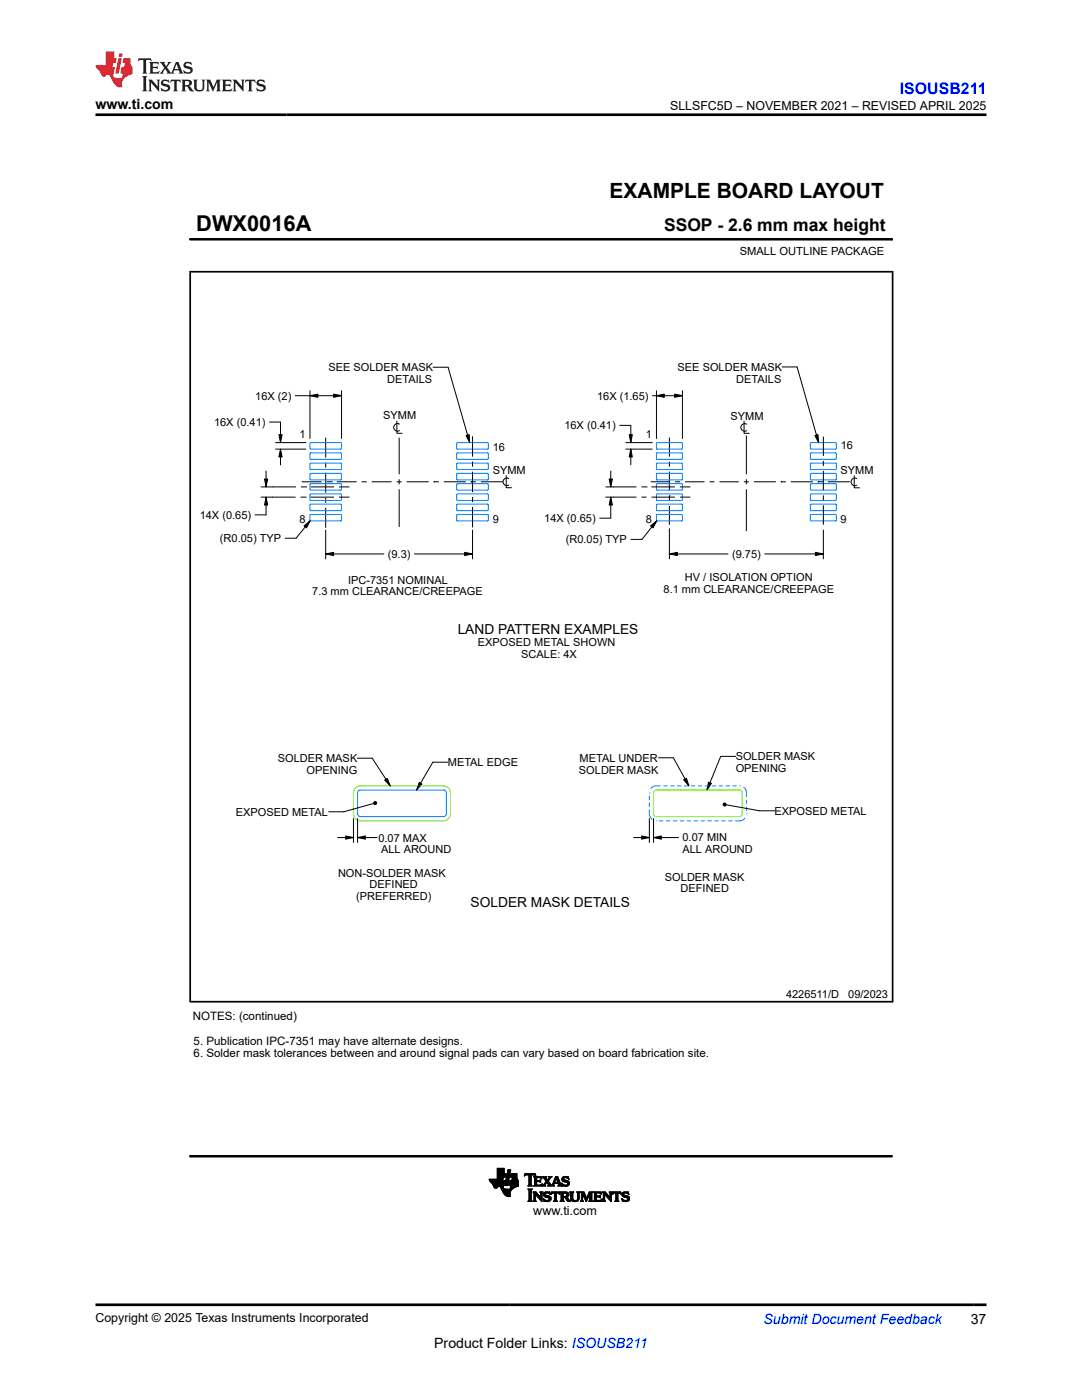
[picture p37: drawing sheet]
<svg xmlns="http://www.w3.org/2000/svg" width="216mm" height="279mm" viewBox="0 0 216 279" stroke-linecap="round" stroke-linejoin="round" font-family="sans-serif">
<defs><g id="words">
<text font-size="4.4" x="39.2" y="46.2">DWX0016A</text>
<text font-size="4.2" x="121.6" y="39.5">EXAMPLE BOARD LAYOUT</text>
<text font-size="3.5" x="132.5" y="46.2">SSOP - 2.6 mm max height</text>
<text font-size="3.2" fill="#00f" x="179.6" y="18.7">ISOUSB211</text>
<g font-size="2.8">
<text x="19" y="21.8">www.ti.com</text>
<text x="86.6" y="269">Product Folder Links: ISOUSB211</text>
<text x="193.7" y="264.2">37</text>
</g>
<text font-size="2.8" fill="#00f" x="152.4" y="264.2">Submit Document Feedback</text>
<g font-size="2.7">
<text x="91.3" y="126.5">LAND PATTERN EXAMPLES</text>
<text x="93.9" y="181">SOLDER MASK DETAILS</text>
</g>
<g font-size="2.5">
<text x="133.7" y="21.9">SLLSFC5D – NOVEMBER 2021 – REVISED APRIL 2025</text>
<text x="106.4" y="242.5">www.ti.com</text>
<text x="19" y="263.9">Copyright © 2025 Texas Instruments Incorporated</text>
</g>
<g font-size="2.3">
<text x="38.5" y="203.5">NOTES: (continued)</text>
<text x="38.6" y="208.5">5. Publication IPC-7351 may have alternate designs.</text>
<text x="38.6" y="210.9">6. Solder mask tolerances between and around signal pads can vary based on board fabrication site.</text>
</g>
<g font-size="2.2">
<text x="147.6" y="50.9">SMALL OUTLINE PACKAGE</text>
<text x="65.6" y="74.1">SEE SOLDER MASK</text>
<text x="77.3" y="76.4">DETAILS</text>
<text x="135.2" y="74">SEE SOLDER MASK</text>
<text x="146.9" y="76.4">DETAILS</text>
<text x="50.9" y="79.8">16X (2)</text>
<text x="76.5" y="83.7">SYMM</text>
<text x="119.1" y="79.8">16X (1.65)</text>
<text x="145.8" y="83.7">SYMM</text>
<text x="42.7" y="85">16X (0.41)</text>
<text x="59.8" y="87.4">1</text>
<text x="98.3" y="89.9">16</text>
<text x="112.6" y="85.7">16X (0.41)</text>
<text x="128.9" y="87.4">1</text>
<text x="167.8" y="89.6">16</text>
<text x="98.3" y="94.6">SYMM</text>
<text x="167.7" y="94.6">SYMM</text>
<text x="39.8" y="103.5">14X (0.65)</text>
<text x="59.7" y="104.4">8</text>
<text x="98.3" y="104.4">9</text>
<text x="108.6" y="104.2">14X (0.65)</text>
<text x="128.8" y="104.4">8</text>
<text x="167.7" y="104.5">9</text>
<text x="43.9" y="108.2">(R0.05) TYP</text>
<text x="77.4" y="111.4">(9.3)</text>
<text x="112.9" y="108.4">(R0.05) TYP</text>
<text x="146.1" y="111.4">(9.75)</text>
<text x="62.3" y="118.8">7.3 mm CLEARANCE/CREEPAGE</text>
<text x="69.5" y="116.5">IPC-7351 NOMINAL</text>
<text x="132.4" y="118.4">8.1 mm CLEARANCE/CREEPAGE</text>
<text x="136.7" y="116">HV / ISOLATION OPTION</text>
<text x="95.4" y="129">EXPOSED METAL SHOWN</text>
<text x="104" y="131.3">SCALE: 4X</text>
<text x="55.4" y="152.1">SOLDER MASK</text>
<text x="61.2" y="154.5">OPENING</text>
<text x="89.4" y="152.9">METAL EDGE</text>
<text x="115.5" y="154.4">SOLDER MASK</text>
<text x="115.7" y="152">METAL UNDER</text>
<text x="146.8" y="151.7">SOLDER MASK</text>
<text x="146.8" y="154.1">OPENING</text>
<text x="47" y="162.8">EXPOSED METAL</text>
<text x="75.5" y="167.9">0.07 MAX</text>
<text x="136.2" y="167.9">0.07 MIN</text>
<text x="154.6" y="162.6">EXPOSED METAL</text>
<text x="76" y="170.3">ALL AROUND</text>
<text x="136.2" y="170.3">ALL AROUND</text>
<text x="67.5" y="175">NON-SOLDER MASK</text>
<text x="71.1" y="179.7">(PREFERRED)</text>
<text x="73.7" y="177.3">DEFINED</text>
<text x="132.7" y="175.7">SOLDER MASK</text>
<text x="135.8" y="178.1">DEFINED</text>
<text x="156.8" y="199.1">4226511/D</text>
<text x="169.3" y="199.1">09/2023</text>
</g>
</g></defs>
<g fill="none" stroke="#000" stroke-width=".2">
<path d="M37.9 47.8h140.1M178 47.6v.4M58.9 79h9.2M61.8 79l1.6-.3v.6zM61.8 78v9.5M66.6 78.7l1.5 .3-1.5 .3zM68.1 78v9.5M86.4 73.3h3l4.3 15M130.2 79h6M131 79l1.6-.3v.6zM131 78v9.5M134.6 78.7l1.6 .3-1.6 .3z"/>
<path d="M136.2 78v9.5M156.1 73.2h3l4.3 15.1M52.1 99.2h6.9M52.1 97.2h6.9M52.8 95.6h.6l-.3 1.6zM53.1 99.2l.3 1.6h-.6zM53.1 94v3.2M53.1 99.2v3.6h-2.2M53.8 84.2h2.2v4.1M55 89.6h6M55 88.3h6M55.6 86.8h.7l-.3 1.5z"/>
<path d="M56 89.6l.3 1.6h-.7zM56 89.6v3.2M60 99.2h1M60 97.2h1M60.2 96.2h4M61 99.2h.1M61 97.2h.1M62 99.2h4.6M62 97.2h4.6M65 87.3v4M65 92.3v1M65 94.3v4"/>
<path d="M65 99.3v1M65.2 96.2h1M66.2 96.2h.1M67.2 96.2h4M67.6 99.2h2.1M67.6 97.2h2.1M72.2 96.2h1M74.2 96.2h3.9M79.1 96.2h1M79.2 84v2.5h1M79.6 87.3v7.4M79.6 95.7v1"/>
<path d="M79.6 97.7v7.5M79.7 84.6a.77 .77 0 0 0-1.2 .7 .77 .77 0 0 0 1.2 .7M81.1 96.2h4.4M86.5 96.2h.1M86.5 96.2h1M88.5 96.2h4.4M93 86.9l.6-.2 .1 1.6zM93.9 96.2h.1M93.9 96.2h1M94.3 87.1v4M94.3 92.1v1M94.3 94.1v4.1"/>
<path d="M94.3 99.2v1M95.9 96.2h4.5M101 94.9v2.4h1.1M101.5 95.5a.77 .77 0 0 0-1.1 .7 .77 .77 0 0 0 1.1 .6M120.9 99.2h6.1M120.9 97.2h6.1M121.6 95.6h.6l-.3 1.6zM121.9 99.2l.3 1.6h-.6zM121.9 94v3.2M121.9 99.2v4.2h-2.2M123.7 84.9h2.2v3.4M124.9 89.6h5.3"/>
<path d="M124.9 88.3h5.3M125.6 86.8h.6l-.3 1.5zM125.9 89.6l.3 1.6h-.6zM125.9 89.6v3.2M128 97.2h1M128 99.2h1M129 97.2h.1M129.9 96.2h3.8M130 97.2h4.7M130 99.2h4.7M133.6 98.9h.1M133.6 87.3v3.8"/>
<path d="M133.6 92.1v1M133.6 94.1v3.8M133.6 98.9v1M134.7 96.2h1M135.7 99.2h2.1M135.7 97.2h2.1M136.7 96.2h3.9M141.6 96.2h1M143.6 96.2h3.8M148.4 96.2h1M148.5 84.1v2.4h1M148.9 86.9v7.8"/>
<path d="M148.9 95.7v1M148.9 97.7v8.3M149 84.7a.77 .77 0 0 0-1.2 .6 .77 .77 0 0 0 1.2 .7M150.4 96.2h4.4M155.8 96.2h.1M155.8 96.2h1M157.8 96.2h4.4M162.6 86.9l.6-.2 .2 1.6zM163.2 96.2h.1M163.2 96.2h1M164.3 87.1v3.9M164.3 92v1"/>
<path d="M164.3 94v3.9M164.3 98.9v1M165.2 96.2h4.4M170.5 94.9v2.5h1M171 95.5a.77 .77 0 0 0-1.2 .7 .77 .77 0 0 0 1.2 .6M60.7 105l1.2-1.1-.8 1.5zM61.9 103.9l-2.8 3.5h-2.2M65 110.6l1.6-.4v.7zM65 101.3v4M65 105.8v5.7M65 110.6h11.6M82.7 110.6h11.6"/>
<path d="M92.7 110.2l1.6 .4-1.6 .3zM94.3 101.2v4.1M94.3 105.8v5.7M129.8 105l1.3-1.1-.8 1.5zM131.1 103.9l-3 3.8h-2.2M133.6 110.6l1.6-.4v.7zM133.6 100.9v3.8M133.6 105.5v6M133.6 110.6h11.7M152.6 110.6h11.7M162.7 110.2l1.6 .4-1.6 .3zM164.3 100.9v3.8"/>
<path d="M164.3 105.8v5.7M71.3 151.3h3l3.6 5.5M76.7 155.7l.6-.3 .6 1.4zM83.6 156.2l.6 .3-1.1 1.2zM89.4 152.1h-3l-3.3 5.6M131.4 151.2h3l3.1 5.6M136.4 155.6l.6-.3 .5 1.5zM141.4 156.1l.6 .2-.9 1.4zM146.8 151h-3l-2.7 6.7M67.4 167.2h3.1M68.9 166.8l1.6 .4-1.6 .3zM70.5 163.4v4.7"/>
<path d="M71.3 167.2l1.6-.4v.7zM71.3 163.4v4.7M71.3 167.2h3.9M74.5 160.4l-5.9 1.6h-3M74.6 160.1l.2-.1h.2l.2 .3-.2 .2-.2 .1-.2-.2zM126.4 167.2h3.2M128 166.8l1.6 .4-1.6 .3zM129.6 163.4v4.7M130.4 167.2l1.6-.4v.7zM130.4 167.2h5M130.4 163.4v4.7M144.3 160.4l.2-.1h.3l.1 .3-.1 .2-.3 .1-.2-.2z"/>
<path d="M144.9 160.6l6.7 1.2h3M97.6 235.4h2.7M97.6 235.5h2.7M97.7 235.6h2.6M97.7 235.6h3M97.7 235.7h3M97.8 235.8h2.9M97.8 235.8h2.8M97.9 235.9h2.7M98 236h2.6M98.1 236.1h2.5M98.2 236.2h2.4"/>
<path d="M98.2 236.3h2.4M98.3 236.3h2.3M98.3 236.4h2.2M98.4 236.4h2.1M98.4 236.5h2.1M98.4 236.6h2.1M98.5 236.7h2M98.5 236.8h2M98.5 236.8h.9M98.5 236.9h.8M98.6 236.9h.7M98.6 237h.6"/>
<path d="M98.7 237.1h.4M98.8 237.1h.2M99.2 235.3h1.2M99.2 235.2h1.2M99.2 235.1h1.2M99.2 235h1.2M99.2 234.2h1.8l-.2 .7h-1.6M99.2 234.9h1.6M99.2 234.8h1.6M99.2 234.8h1.7M99.2 234.7h1.7M99.2 234.6h1.7"/>
<path d="M99.2 234.5h1.7M99.2 234.4h1.7M99.2 234.3h1.7M99.2 234.3h1.8M99.2 234.1h1.4M99.2 234h1.4M99.2 233.9h1.4M99.2 233.8h1.4M99.2 233.7h1.4M99.2 233.6h1.4M99.2 233.5h1.4M99.2 233.4h1.4"/>
<path d="M99.2 233.3h1.4M99.2 233.2h1.4M99.7 236.8h.7M99.8 236.9h.6M99.9 236.9h.5M99.9 237h.5M100 237.1h.5M100 237.2h.5M100.1 237.3h.5M100.1 237.3h.9M100.1 237.4h2.1M100.1 237.4h2"/>
<path d="M100.2 237.5h1.8M100.2 237.6h1.8M100.3 237.7h1.6M100.3 237.8h1.6M100.3 237.8h1.5M100.3 235.4l-2.7-.1 1 1.7 .4 .2 .4-.4h.4l.8 1.5 .6 .5 .7-.1-.1-.8 .6-.7M100.4 237.9h1.4M100.4 238h1.4M100.4 234.9l-.1 .7h.4l-.2 1M100.5 238.1h1.3M100.5 236.6l-.1 .5 .2 .2h1.6M100.5 238.2h1.3"/>
<path d="M100.6 238.3h1.2M100.6 234.2v-1h-1.4v2.1M100.7 238.4h1.1M100.8 236.6h.5M100.8 236.5h.5M100.8 236.4h.5M100.8 238.5h1M100.8 236.3h.6M100.8 236.2h.6M100.8 236.1h.6M100.9 236.1h.5M100.9 236h.5"/>
<path d="M100.9 238.6h.9M100.9 235.9h.5M100.9 235.8h.5M100.9 235.8h.6M100.9 235.7h.6M100.9 235.6h.6M101 238.6h.8M101 235.5h.5M101 235.4h.5M101 235.3h.5M101 235.3h.6M101 235.2h.6"/>
<path d="M101 235.1h.6M101.1 238.7h.8M101.1 235h.5M101.1 234.9h.5M101.1 234.8h.5M101.1 234.8h.6M101.1 234.7h.6M101.1 234.6h.6M101.2 234.5h.5M101.2 234.4h.5M101.2 238.8h.7M101.2 234.3h.5"/>
<path d="M101.2 234.2h.6l-.5 2.4h-.6zM101.2 234.3h.6M101.3 233.9h.5M101.3 233.8h.5M101.3 233.8h.6M101.3 233.7h.6M101.3 233.6h.6M101.4 233.5h.5l-.1 .5h-.5zM101.4 233.5h.5M101.5 238.8h.1M101.6 236.5h1.9M101.6 236.4h1.9"/>
<path d="M101.6 236.3v.3h.3l-.1 .7M101.6 236.6h1.9M101.6 236.3h1.9M101.6 236.2h1.9M101.6 236.1h1.9M101.6 236h1.9M101.7 235.9h1.8M101.7 235.8h1.8M101.7 235.7h1.8M101.7 235.6h1.8M101.8 237.3h.5M101.8 237.2h.6"/>
<path d="M101.8 237.1h.7M101.8 237.1h.8M101.9 237h.8M101.9 236.9h.9M101.9 236.9h1M101.9 234.9h1.2M101.9 234.8h1.2M101.9 236.8h1.2M101.9 236.8h1.4M101.9 236.7h1.6M101.9 234.7h1.2M101.9 234.6h1.2"/>
<path d="M101.9 236.6h1.6M101.9 234.5h1.2M102 234.4h1.1M102 234.3h1.1M102 234.2h1.1v.7h-1.2zM102.1 235.6h1.3M102.2 235.5h1.2M102.2 235.4h1.1M102.2 235.3h1M102.2 235.2h1M102.2 235.1h1M102.2 235.1h.9"/>
<path d="M102.3 234.9l-.2 .7h-.4l-.1 .7M102.3 235h.8M103.1 234.9l.4 .7v1.1M103.5 236.7l-1.1 .5M104.6 234.7l.4-.2h.5l.1 1.9M104.6 234.7l.2-.5h2l.1 .5-.3-.2-.6 .1v1.8M104.6 234.6h.1M104.7 234.5h.2M104.7 234.5h2.2M104.7 234.4h2.1M104.7 234.3h2.1M105.4 239.8h.8"/>
<path d="M105.4 236.7h.8M105.4 237.4h.8M105.5 239.7h.6M105.5 236.6h.5M105.5 237.5h.6M105.5 236.5h.5M105.5 234.5h.5M105.6 236.4l-.2 .3M105.6 239.6h.4M105.6 236.4h.4M105.6 236.3h.4M105.6 236.2h.4"/>
<path d="M105.6 236.1h.4M105.6 236h.4M105.6 235.9h.4M105.6 235.8h.4M105.6 235.7h.4M105.6 235.6h.4M105.6 235.5h.4M105.6 235.4h.4M105.6 235.3h.4M105.6 235.2h.4M105.6 235.1h.4M105.6 235h.4"/>
<path d="M105.6 234.9h.4M105.6 234.8h.4M105.6 234.7h.4M105.6 234.6h.4M105.6 239.5v-2l-.2-.2h.8l-.2 .2v2M105.6 239.5l-.2 .3h.8l-.2-.3M105.6 239.5h.4M105.6 239.4h.4M105.6 239.3h.4M105.6 239.2h.4M105.6 239.1h.4M105.6 239h.4"/>
<path d="M105.6 238.9h.4M105.6 238.8h.4M105.6 238.7h.4M105.6 238.6h.4M105.6 238.5h.4M105.6 238.4h.4M105.6 238.3h.4M105.6 238.2h.4M105.6 238.1h.4M105.6 238h.4M105.6 237.9h.4M105.6 237.8h.4"/>
<path d="M105.6 237.7h.4M105.6 237.6h.4M105.6 237.5h.4M106 236.4l.2 .3M106.4 239.8h.6M106.4 237.9h.6M106.5 238h.5M106.5 236.7h1.6M106.5 239.7h.4M106.5 238.1h.6M106.6 239.5l-.2 .3h.6l-.2-.3M106.6 239.6h.2"/>
<path d="M106.6 239.5h.2M106.6 239.4h.2M106.6 239.3h.2M106.6 239.2h.2M106.6 239.1h.2M106.6 239h.2M106.6 238.9h.2M106.6 238.8h.2M106.6 238.7h.2M106.6 238.6h.2M106.6 238.5h.2M106.6 238.4h.2"/>
<path d="M106.6 238.3h.7M106.6 238.2h.6M106.6 234.9h1.4M106.6 236.6h1.5M106.7 235h1.3M106.7 236.4l-.2 .3M106.7 235.6h1l.2-.1v.5l-.2-.2-1 .1M106.7 236.5h.4M106.7 236.4h.4M106.7 236.3h.4M106.7 236.2h.4M106.7 236.1h.4"/>
<path d="M106.7 236h.4M106.7 235.8h1.2M106.7 235.7h1.2M106.7 235.5h.4M106.7 235.4h.4M106.7 235.3h.4M106.7 235.2h.4M106.7 235.1h.4M106.7 234.5h.2M106.8 238.4h.1M106.8 238.4l1.4 1.4v-1.7l.1-.2h-.6l.2 .3v.8M106.8 234.6h.1"/>
<path d="M106.8 238.4v1.1M106.9 238.4h.5M107 238.5h.5M107 238.6h.6M107.1 235.8v.7h.8l.3-.3-.1 .5h-1.6M107.1 238.7h.6M107.2 238.8h.5M107.3 238.9h.5M107.3 239h.9M107.4 239h.8M107.5 239.1h.7M107.6 239.2h.6"/>
<path d="M107.7 239.3h.5M107.7 235.6h.2M107.7 239.4h.5M107.7 237.9h.6M107.8 235.9h.1M107.8 239.5h.4M107.8 236.5h.3M107.8 235.5h.1M107.8 236h.1M107.8 235.1h.3M107.8 238h.4M107.9 239.6h.3"/>
<path d="M107.9 239l-1-1.1h-.5l.2 .2v1.4M107.9 239h.1M107.9 238.1h.3M107.9 238.9h.3M107.9 238.8h.3M107.9 238.7h.3M107.9 238.6h.3M107.9 238.5h.3M107.9 238.4h.3M107.9 238.3h.3M107.9 238.2h.3M108 239.7h.2"/>
<path d="M108 235.2h.1M108 236.4h.2M108 239.8h.2M108.1 235.3h.1M108.1 235.3l-.3-.2h-.7v.5M108.1 235.3l-.1-.5h-1.5l.2 .2v1.4M108.1 236.3h.1M108.2 236.7h.7M108.3 234.9h.7M108.4 236.6h.4M108.4 239.3h.2M108.4 235h.6"/>
<path d="M108.4 239.4h.3M108.4 238.4h.4M108.5 238.5h.4M108.5 238.3h.3M108.5 236.5h.3M108.5 239.5h.3M108.5 238.6h.8M108.5 235.1h.5M108.5 239.6h.6M108.5 238.2h.4M108.5 239.7h1.3M108.5 238.7h1.1"/>
<path d="M108.5 239.8h.2M108.5 236.4h.3M108.5 235.2h.5M108.6 238.1h1.2M108.6 238.8h1.2M108.6 236.3h.3M108.6 235.3h.5M108.7 238h1M108.7 236.2h.2M108.7 235.3h.5M108.7 236.1h.3M108.7 238.9h1.2"/>
<path d="M108.7 235.4h.5M108.8 236h.2M108.8 235.5h.8M108.8 239.8h.8M108.8 237.9h.6M108.8 236h.8M108.9 235.6h.6M108.9 236.7l-.1-.2 .3-.6 .4 .6-.2 .2M108.9 235.9h.6M108.9 235.7h.5M109 235.8l-.5 .6-.3 .3M109 235.8h.5"/>
<path d="M109 239h.9M109.2 236h.5M109.2 236.1h.5M109.3 239.6h.6M109.3 236.2h.5M109.3 236.7h1.3M109.4 236.3h.4M109.4 235.4h.2M109.4 239h.6M109.4 235.7l.8-.9h-.7l.1 .2-.3 .5-.3-.5 .1-.2h-.9l.8 1M109.4 236.4h.5M109.4 235.3h.3"/>
<path d="M109.4 235.7l.5 .7M109.5 238.2h.3M109.5 236.6h.6M109.5 236.5h.5M109.5 235.3h.2M109.5 239.5h.4M109.5 239.1h.5M109.5 235.2h.3M109.6 234.9h.5M109.6 239.4h.4M109.6 235.1h.3M109.6 239.3h.4"/>
<path d="M109.6 239.2h.4M109.6 238.3h.2M109.6 237.9h.1M109.6 235h.3M109.7 238.3h.1M109.8 238.4l-.5-.3-.5 .1v.3l1 .3 .2 .4M109.8 238.4l-.1-.5h-1l-.2 .4v.4l1 .4 .1 .3-.5 .2-.7-.4 .2 .6h.4l.7-.1 .3-.5M109.9 236.4l.2 .2 .1-.1 .7-1.7h.4l.6 1.7 .2 .2M109.9 238.3h.1M109.9 238.4l.2-.5h1.5l.2 .5M110 238.3h.1M110 238.2h.2"/>
<path d="M110 238.1h1.7M110.1 238h1.5M110.1 237.9h1.5M110.1 236.6h.4M110.2 236.5h.3M110.3 236.4h.2M110.3 236.3h.2M110.3 236.2h1.5M110.4 236.1h1.4M110.4 236h1.4M110.4 236h1.3M110.4 239.8h.8"/>
<path d="M110.5 235.9h.2M110.5 236.4v.2l.1 .1M110.5 235.8h.3M110.5 235.7h.3M110.6 235.6h.2M110.6 239.7h.5M110.6 235.5h.3M110.6 236.2l-.1 .2M110.6 238.2l-.3-.1-.4 .3M110.6 239.5l-.2 .3h.8l-.2-.3M110.6 239.6h.4M110.6 239.5h.4"/>
<path d="M110.6 239.4h.4M110.6 239.3h.4M110.6 239.2h.4M110.6 239.1h.4M110.6 239h.4M110.6 238.9h.4M110.6 238.8h.4M110.6 238.7h.4M110.6 238.6h.4M110.6 238.5h.4M110.6 238.4h.4M110.6 238.3h.4"/>
<path d="M110.6 238.2h.4M110.6 235.4h.3M110.7 235.3h.2M110.7 236l.3-.9 .3 .9M110.7 235.3h.3M110.7 235.2h.7M110.8 235.1h.6M110.8 235h.6M110.8 234.9h.5M111 238.2l.1-.1h.3l.4 .3M111 238.3h-.4v1.2M111 235.3h.5"/>
<path d="M111 238.2v1.3M111.1 235.3h.4M111.1 235.4h.4M111.1 235.5h.5M111.2 235.6h.4M111.2 235.7h.4M111.2 235.8h.5M111.3 235.9h.4M111.3 236.7h.8M111.4 236.2l.1 .2M111.4 236.3h.5M111.5 236.4l-.2 .3"/>
<path d="M111.5 236.4h.4M111.5 238.2h.2M111.5 236.6h.5M111.5 236.5h.4M111.6 238.3h.1M111.7 238.3h.1M111.8 239.8h.8M111.8 237.9h1.2M111.9 238h1.4M111.9 239.7h.5M112 239.6h.4M112 238.1h1.4"/>
<path d="M112 239.5l-.2 .3h.8l-.2-.3M112 239.5h.4M112 239.4h.4M112 239.3h.4M112 239.2h.4M112 239.1h.4M112 239h.4M112 239h1.1M112 238.9h1.2M112 238.8h1.4M112 238.7h.4M112 238.6h.4"/>
<path d="M112 238.5h.4M112 238.4h.4M112 238.3h.4M112 238.2h.4M112.1 236.2h.1M112.1 236.1h.1M112.1 236.3h.2M112.1 235.4h.5M112.1 235.3h.4M112.1 236.4h.3M112.1 235.5h.7M112.2 236.5h.4"/>
<path d="M112.2 235.2h.3M112.2 236.6h1.3M112.2 235.6h1M112.2 236.7h.1M112.2 235.1h.4M112.2 235.7h1.2M112.3 235h1.1M112.4 235.8h1.1M112.4 234.9h1M112.4 239.5v-.5h.3l.6 .8h.6M112.4 238.3v-.2l.7 .1v.4l-.4 .2M112.4 238.3v.5"/>
<path d="M112.4 236.7h.9M112.6 235.9h1M112.6 234.8h.4M112.8 236.8h.2M112.8 239h.5M112.9 239.1h.4M112.9 239.2h.5M113 239.3h.5M113 238.2h.5M113 236h.6M113 238.7h.5M113 239.4h.5"/>
<path d="M113 238.9h.1M113 238.9l.5-.3-.1-.6-.4-.1h-1.2l.2 .2v1.4M113 238.9l.9 .9M113 239.5h.6M113.1 238.6h.4M113.1 238.3h.4M113.1 238.5h.4M113.1 236.5h.4M113.1 235.1h.4M113.1 239.6h.5M113.1 238.4h.4M113.2 239.7h.5"/>
<path d="M113.2 236h.4M113.2 236.4h.4M113.3 236.3h.3M113.3 236.1h.3M113.3 235.2h.2M113.3 236.2h.3M113.3 239.8h.6M113.4 235.3h.1M113.5 235.3h.1M113.5 235.3l-.5-.3-.4 .1-.1 .1v.2l1.1 .4v.5l-.2 .3-1.2 .1-.1-.5M113.5 235.3l-.1-.5-1 .1-.3 .3 .1 .4 1 .4 .1 .3-.2 .2h-.3l-.7-.3M113.7 237.9h.8"/>
<path d="M113.8 238h.6M113.9 238.1h.4M113.9 239.2h.4M113.9 239.1h.4M113.9 239h.4M113.9 238.9h.4M113.9 238.8h.4M113.9 238.7h.4M113.9 238.6h.4M113.9 238.5h.4M113.9 238.4h.4M113.9 238.3h.4"/>
<path d="M113.9 238.2h.4M113.9 239.3h.4M113.9 239.4h.5M114 239.5h.4M114 239.6h.7M114.1 239.7h1.3M114.3 239.1l.1 .3 .2 .2 .5-.1 .2-.4M114.3 239.1v-1l.2-.2h-.8l.2 .2v1.1M114.3 239.8h.9M115 239.6h.4M115.1 237.9h.6M115.2 239.5h.3"/>
<path d="M115.2 238h.4M115.2 239.4h.3M115.3 239.3h.2M115.3 238.1h.3M115.3 239.1v-1l-.2-.2h.6l-.1 .2v1M115.3 239.2h.3M115.3 239.1h.3M115.3 239h.3M115.3 238.9h.3M115.3 238.8h.3M115.3 238.7h.3M115.3 238.6h.3"/>
<path d="M115.3 238.5h.3M115.3 238.4h.3M115.3 238.3h.3M115.3 238.2h.3M115.6 239.1l-.2 .5-.5 .2-.7-.1-.3-.5M115.8 239.8h.6M115.8 237.9h.7M116 239.7h.3M116 238h.6M116 239.5v-1.4l-.2-.2h.7l.6 1.2 .5-1.2h.7l-.2 .2v1.4M116 239.5l-.2 .3h.6l-.1-.3M116 239.6h.3"/>
<path d="M116 239.5h.3M116 239.4h.3M116 239.3h.3M116 239.2h.3M116 239.1h.3M116 239h.3M116 238.9h.3M116 238.8h.3M116 238.7h.3M116 238.6h.3M116 238.5h.3M116 238.4h.3"/>
<path d="M116 238.3h.7M116 238.2h.7M116 238.1h.6M116.3 239.5v-1.2l.7 1.5 .7-1.5v1.2M116.3 238.4h.5M116.4 238.5h.4M116.4 238.6h.4M116.5 238.7h.4M116.5 238.8h.4M116.5 238.9h.5M116.6 239h.4M116.6 239.1h.7"/>
<path d="M116.7 239.2h.6M116.7 239.3h.5M116.8 239.4h.4M116.8 239.5h.4M116.8 239.6h.3M116.9 239.7h.2M116.9 239.8h.1M117.1 239h.2M117.1 239h.3M117.2 238.9h.2M117.2 238.8h.3M117.3 238.7h.2"/>
<path d="M117.3 238.6h.2M117.3 238.5h.3M117.4 238.4h.2M117.4 238.3h.7M117.5 238.2h.6M117.5 239.8h.8M117.5 238.1h.6M117.6 238h.6M117.6 237.9h.7M117.6 239.7h.5M117.7 239.6h.4M117.7 239.5l-.2 .3h.8l-.2-.3"/>
<path d="M117.7 239.5h.4M117.7 239.4h.4M117.7 239.3h.4M117.7 239.2h.4M117.7 239.1h.4M117.7 239h.4M117.7 238.9h.4M117.7 238.8h.4M117.7 238.7h.4M117.7 238.6h.4M117.7 238.5h.4M117.7 238.4h.4"/>
<path d="M118.4 239.8h1.6M118.4 237.9h1.5M118.5 238h1.5M118.6 239.7h1.4M118.6 239.6h1.5M118.6 238.1h1.4M118.6 238.3l1-.2 .4 .2M118.6 239.5h.4M118.6 239.4h.4M118.6 239.3h.4M118.6 239.2h.4M118.6 239.1h.4"/>
<path d="M118.6 239h.4M118.6 238.9h1.2M118.6 238.8h1.2M118.6 238.7h1.2M118.6 238.6h.4M118.6 238.5h.4M118.6 238.4h.4M118.6 238.3h.4M118.6 238.2h.4M119 238.2v.5M119.5 238.7l.3-.2v.5l-.2-.1h-.6v.6l.7 .1 .4-.3M119.7 239h.1"/>
<path d="M119.7 238.6h.1M119.8 238.2h.2M119.9 239.5h.2M119.9 238.3h.2M120 238.3l-.1-.4h-1.5l.2 .2v1.4M120 238.3h.1M120 239.4h.1M120.1 239.3h.1M120.1 239.3l-.1 .5h-1.6l.2-.3M120.2 239.8h.6M120.2 237.9h.6M120.3 238h.6"/>
<path d="M120.3 239.7h.4M120.4 238.1h.5M120.4 239.5l-.2 .3h.6l-.1-.3M120.4 239.6h.3M120.4 239.5h.3M120.4 239.4h.3M120.4 239.3h.3M120.4 239.2h.3M120.4 239.1h.3M120.4 239h.3M120.4 238.9h.3M120.4 238.8h.3"/>
<path d="M120.4 238.7h.3M120.4 238.6h.3M120.4 238.5h.3M120.4 238.4h.3M120.4 238.3h.8M120.4 238.3h.7M120.4 238.2h.6M120.7 238.4h.1M120.7 238.4l1.3 1.4v-1.7l.2-.2h-.6l.1 .2v.9M120.7 238.4v1.1M120.7 238.4h.6M120.8 238.5h.5"/>
<path d="M120.9 238.6h.5M120.9 238.7h.6M121 238.8h.6M121.1 238.9h.5M121.2 239h.8M121.3 239h.7M121.3 239.1h.7M121.4 239.2h.6M121.5 239.3h.5M121.6 239.4h.4M121.6 237.9h.6M121.6 239.5h.4"/>
<path d="M121.7 238h.4M121.7 239.6h.3M121.7 239h.1M121.7 239l-.9-1.1h-.6l.2 .2v1.4M121.7 238.9h.3M121.7 238.8h.3M121.7 238.7h.3M121.7 238.6h.3M121.7 238.5h.3M121.7 238.4h.3M121.7 238.3h.3M121.7 238.2h.3"/>
<path d="M121.7 238.1h.3M121.8 239.7h.2M121.9 239.8h.1M122.2 238.4l.1-.5h1.6l.1 .5M122.2 238.3h.1M122.2 238.3h.2M122.3 238.2h.2M122.3 238.1h1.6M122.3 238h1.6M122.3 237.9h1.6M122.7 239.8h.8M122.8 239.7h.5"/>
<path d="M122.9 239.6h.4M122.9 238.2h.4M122.9 238.2l-.4-.1-.3 .3M122.9 239.5l-.2 .3h.8l-.2-.3M122.9 239.5h.4M122.9 239.4h.4M122.9 239.3h.4M122.9 239.2h.4M122.9 239.1h.4M122.9 239h.4M122.9 238.9h.4M122.9 238.8h.4"/>
<path d="M122.9 238.7h.4M122.9 238.6h.4M122.9 238.5h.4M122.9 238.4h.4M122.9 238.3h.4M123.3 238.2l.1-.1h.3l.3 .3M123.3 238.3h-.4v1.2M123.3 238.2v1.3M123.7 238.2h.2M123.8 238.3h.2M123.9 238.3h.1M124.1 239.3h.1"/>
<path d="M124.1 239.4h.2M124.1 238.5h.5M124.1 238.4h.4M124.1 238.3h.4M124.1 239.5h.4M124.1 238.6h.8M124.2 239.6h.6M124.2 239.7h1.2M124.2 238.7h1.1M124.2 238.2h.3M124.2 239.8h.1M124.2 238.1h1.2"/>
<path d="M124.3 238.8h1.1M124.3 238h1.1M124.4 238.9h1.1M124.5 239.8h.8M124.5 237.9h.6M124.7 239h.9M125 239.6h.5M125 239h.6M125.1 238.2h.4M125.2 239.5h.4M125.2 239.1h.4M125.3 239.4h.3"/>
<path d="M125.3 239.3h.3M125.3 239.2h.3M125.3 237.9h.1M125.3 238.3h.2M125.4 238.3h.1M125.5 238.4l-.5-.3-.5 .2v.2l1 .3 .1 .4M125.5 238.4l-.1-.5h-1l-.3 .4 .1 .4 .3 .2 .7 .2 .1 .3-.6 .2-.6-.4 .1 .6h.5l.7-.1 .2-.5"/>
</g>
<g fill="#000">
<path d="M61.8 79l1.6-.3v.6zM66.6 78.7l1.5 .3-1.5 .3zM131 79l1.6-.3v.6zM134.6 78.7l1.6 .3-1.6 .3zM52.8 95.6h.6l-.3 1.6zM53.1 99.2l.3 1.6h-.6zM55.6 86.8h.7l-.3 1.5zM56 89.6l.3 1.6h-.7zM93 86.9l.6-.2 .1 1.6zM121.6 95.6h.6l-.3 1.6zM121.9 99.2l.3 1.6h-.6zM125.6 86.8h.6l-.3 1.5z"/>
<path d="M125.9 89.6l.3 1.6h-.6zM162.6 86.9l.6-.2 .2 1.6zM60.7 105l1.2-1.1-.8 1.5zM65 110.6l1.6-.4v.7zM92.7 110.2l1.6 .4-1.6 .3zM129.8 105l1.3-1.1-.8 1.5zM133.6 110.6l1.6-.4v.7zM162.7 110.2l1.6 .4-1.6 .3zM76.7 155.7l.6-.3 .6 1.4zM83.6 156.2l.6 .3-1.1 1.2zM136.4 155.6l.6-.3 .5 1.5zM141.4 156.1l.6 .2-.9 1.4z"/>
<path d="M68.9 166.8l1.6 .4-1.6 .3zM71.3 167.2l1.6-.4v.7zM74.6 160.1l.2-.1h.2l.2 .3-.2 .2-.2 .1-.2-.2zM128 166.8l1.6 .4-1.6 .3zM130.4 167.2l1.6-.4v.7zM144.3 160.4l.2-.1h.3l.1 .3-.1 .2-.3 .1-.2-.2z"/>
</g>
<path d="M37.9 54.2h140.2v145.7h-140.2z" fill="none" stroke="#000" stroke-width=".34"/>
<path d="M37.9 47.8h140.1M37.9 230.8h140.1" fill="none" stroke="#000" stroke-width=".5"/>
<g fill="none" stroke="#0080ff" stroke-width=".2">
<path d="M61.9 96.6l6.1-.1 .1 .2v1l-.1 .1h-6l-.2-.1zM61.9 98.6h6.1l.1 .1v1l-.1 .2h-6l-.2-.2zM61.9 88.4l6.1-.1 .1 .2v1l-.1 .1h-6l-.2-.1zM61.9 90.4h6.1l.1 .1v1l-.1 .2h-6l-.2-.2zM61.9 94.5h6.1l.1 .1v1l-.1 .2h-6l-.2-.2zM68.1 93.6l-.1 .1h-6l-.2-.1v-1l.2-.2h6l.1 .2v1M97.4 99.7v-1l-.1-.1h-6l-.2 .1v1l.2 .2h6l.1-.2M97.4 97.7v-1l-.1-.2h-6l-.2 .2v1l.2 .1h6l.1-.1M97.4 95.6v-1l-.1-.1h-6l-.2 .1v1l.2 .2h6l.1-.2M97.4 91.5v-1l-.1-.1h-6l-.2 .1v1l.2 .2h6l.1-.2M97.4 89.5v-1l-.1-.2h-6l-.2 .2v1l.2 .1h6l.1-.1M97.4 93.6l-.1 .1h-6l-.2-.1v-1l.2-.2h6l.1 .2v1"/>
<path d="M131 98.7l.1-.1h4.9l.2 .1v1l-.2 .2h-4.9l-.1-.2v-1M131 88.5l.1-.2h4.9l.2 .2v1l-.2 .1h-4.9l-.1-1.1M131 90.5l.1-.1h4.9l.2 .1v1l-.2 .2h-4.9l-.1-1.2M131 92.6l.1-.2h4.9l.2 .2v1M131 94.6l.1-.1h4.9l.2 .1v1l-.2 .2h-4.9l-.1-1.2M131 96.7l.1 1.1h4.9l.2-.1v-1l-.2-.2h-4.9l-.1 .2M131 92.6l.1 1.1h4.9l.2-.1M161.7 98.6h5l.2 .1v1l-.2 .2h-4.8l-.2-.2zM161.7 96.6l5-.1 .2 .2v1l-.2 .1h-4.8l-.2-.1zM161.7 94.5h5l.2 .1v1l-.2 .2h-4.8l-.2-.2zM161.7 90.4h5l.2 .1v1l-.2 .2h-4.8l-.2-.2zM161.7 88.4l5-.1 .2 .2v1l-.2 .1h-4.8l-.2-.1z"/>
<path d="M166.9 93.6l-.2 .1h-4.8l-.2-.1v-1l.2-.2h4.8l.2 .2v1M61.9 102.7h6.1l.1 .1v1l-.1 .2h-6l-.2-.2zM61.9 100.7l6.1-.1 .1 .2v1l-.1 .1h-6l-.2-.1zM97.4 103.8v-1l-.1-.1h-6l-.2 .1v1l.2 .2h6l.1-.2M97.4 101.8v-1l-.1-.2h-6l-.2 .2v1l.2 .1h6l.1-.1M131 102.8l.1-.1h4.9l.2 .1v1l-.2 .2h-4.9l-.1-.2v-1M131 100.8l.1-.2h4.9l.2 .2v1l-.2 .1h-4.9l-.1-.1v-1M161.7 102.7h5l.2 .1v1l-.2 .2h-4.8l-.2-.2zM161.7 100.7l5-.1 .2 .2v1l-.2 .1h-4.8l-.2-.1zM88.5 157.7a.6 .6 0 0 1 .6 .6v4.1a.6 .6 0 0 1-.6 .6h-16.6a.6 .6 0 0 1-.6-.6v-4.1M88.5 157.7h-16.6a.6 .6 0 0 0-.6 .6M129.6 158.3h.1"/>
<path d="M129.6 158.8v.8M131.8 156.8l-1.2 .1-.7 .5M132.4 156.8h.8M133.8 156.8h.8M135.1 156.8h.9M136.5 156.8h.8M137.9 156.8h.8M139.3 156.8h.8M140.7 156.8h.8M142 156.8h.9M143.4 156.8h.8M144.8 156.8h.8"/>
<path d="M146.2 156.8h.8M147.6 156.8h.1M148.4 157.1l.5 .8 .1 1.2M149 159.6v.9M129.6 161.6v1.1l.6 .8M129.6 160.2v.8M130.2 163.5h.1M131 163.8h.1M131.5 163.8h.9M132.9 163.8h.8M134.3 163.8h.8M135.7 163.8h.8"/>
<path d="M137.1 163.8h.8M138.4 163.8h.9M139.8 163.8h.8M141.2 163.8h.8M142.6 163.8h.8M144 163.8h.8M145.3 163.8h.9M148.7 163.2l-.8 .6h-1.2M149 162.4h.1M149 161v.8"/>
</g>
<path d="M70.5 158.3a1.42 1.42 0 0 1 1.4-1.5h16.6a1.42 1.42 0 0 1 1.4 1.5v4.1a1.42 1.42 0 0 1-1.4 1.4h-16.6a1.43 1.43 0 0 1-1.4-1.4v-4.1M147.5 157.7a.6 .6 0 0 1 .6 .6v4.1a.6 .6 0 0 1-.6 .6h-16.5a.6 .6 0 0 1-.6-.6v-4.1M147.5 157.7h-16.5a.6 .6 0 0 0-.6 .6" fill="none" stroke="#6ef200" stroke-width=".2"/>
<path d="M27.7 11.6l-.2 .6 .5-.2h.6v.1v2.2l-.2 .4h1l-.2-.4v-2.2v-.1h.5l.5 .2-.1-.6zM29.8 12.4l.2 .3v1.6l-.2 .4h1.9l.1-.6a1.08 1.08 0 0 1-1.3 .2v-.7h.6l.4 .2v-.7l-.4 .2h-.6v-.5l.2-.2a1 1 0 0 1 1 .3l-.1-.5zM31.8 12.4l1 1.1-1 1.2h.9l-.2-.2 .4-.8 .5 .8-.2 .2h1.6l-.2-.2 .1-.5h1l.1 .5-.1 .2h.9l-.2-.4-.8-1.9h-.5l-1 2.1-.8-1.1 .9-1h-.8l.2 .2-.5 .6-.3-.6 .1-.2zM35.2 12.8l.4 1h-.8zM36.8 12.5a.65 .65 0 0 0-.2 .7 .65 .65 0 0 0 .6 .5l.7 .1 .1 .3a.79 .79 0 0 1-.7 .4 .79 .79 0 0 1-.7-.5l.1 .7 .2-.1a.93 .93 0 0 0 1.1 0 .93 .93 0 0 0 .4-.9 1.46 1.46 0 0 0-1.2-.6l-.1-.3a1.09 1.09 0 0 1 1.2 .2l-.2-.6-.1 .1-.6-.2zM28.4 15.2l.2 .4v2.2l-.2 .4h1l-.2-.4v-2.2l.2-.4zM29.6 15.9l.2 .4v1.5l-.2 .4h.8l-.3-.4v-1.3l1.7 1.8v-2l.2-.4h-.8l.2 .2 .1 1.1-1.2-1.3zM32.3 16a.65 .65 0 0 0-.2 .8 .65 .65 0 0 0 .7 .4l.6 .2 .1 .2a.79 .79 0 0 1-.7 .4 .79 .79 0 0 1-.7-.5l.1 .7 .2-.1a.93 .93 0 0 0 1.1 .1 .93 .93 0 0 0 .4-1 1.46 1.46 0 0 0-1.2-.5l-.1-.4a1.09 1.09 0 0 1 1.2 .2l-.2-.6-.1 .1-.6-.1zM34.1 15.9l-.1 .6a.63 .63 0 0 1 .7-.3l.1 1.6-.3 .4h1l-.2-.4v-1.6a.66 .66 0 0 1 .8 .3l-.1-.6zM36.2 15.9l.2 .4v1.5l-.2 .4h.9l-.2-.2v-.7h.5l.1 .2a.79 .79 0 0 0 1.2 .6l-1-.9a.61 .61 0 0 0 .6-.6 .61 .61 0 0 0-.5-.7zM36.9 16.2h.2a.47 .47 0 0 1 .5 .1 .47 .47 0 0 1 .1 .5l-.2 .1-.6 .1zM38.5 15.9l.2 .2a2.27 2.27 0 0 0 .4 2 1.04 1.04 0 0 0 1.7-.7v-1.3l.2-.2h-.8l.2 .4v1.1a.6 .6 0 0 1-.6 .6 .6 .6 0 0 1-.6-.6v-1.1l.3-.4zM41.1 15.9l.2 .4v1.5l-.2 .4h.7l-.2-.4v-1.4l.9 1.9 .8-1.9v1.4l-.2 .4h1l-.3-.4v-1.5l.3-.4h-.8l-.7 1.5-.7-1.5zM44.3 15.9l.2 .4v1.5l-.2 .4h1.9l.1-.6a1.09 1.09 0 0 1-1.3 .2v-.7h.6l.4 .2v-.6l-.4 .2h-.6v-.6l.2-.1a1.01 1.01 0 0 1 1 .3l-.1-.6zM46.4 15.9l.3 .4v1.5l-.3 .4h.8l-.2-.4v-1.3l1.6 1.8v-2l.2-.4h-.7l.2 .2v1.1l-1.2-1.3zM49 15.9l-.1 .6a.63 .63 0 0 1 .8-.3v1.6l-.3 .4h1l-.2-.4v-1.6a.66 .66 0 0 1 .8 .3l-.1-.6zM51.4 16a.65 .65 0 0 0-.2 .8 .65 .65 0 0 0 .6 .4l.6 .2 .2 .2a.79 .79 0 0 1-.8 .4 .79 .79 0 0 1-.6-.5l.1 .7 .2-.1a.93 .93 0 0 0 1 .1 .93 .93 0 0 0 .5-1 1.46 1.46 0 0 0-1.3-.5l-.1-.4a1.09 1.09 0 0 1 1.3 .2l-.2-.6-.2 .1-.5-.1z" fill="#231f20"/>
<path d="M21.1 10.3v2.7h-2.1l.1 .4 .9 1a.95 .95 0 0 0 .9 .9 .59 .59 0 0 1 .6-.4 .59 .59 0 0 1 .5 .3l.4 .8a1.59 1.59 0 0 0 2.1 1.4 1.61 1.61 0 0 1 1-2.3l1-.3-.1-1.5a1.59 1.59 0 0 1-.4-1.7h-1.4l-.2 .9h.5l-.1 .9h-.5l-.2 .9v.3l.4 .1-.2 .9h-.6a.73 .73 0 0 1-1.1-.7l.3-1.5h-.5l.2-.9h.5l.2-.9h-.5v-1.3zM23.6 11.6l-.6 3.1h.7l.6-3.1zM23.8 10.7l-.1 .6h.7l.1-.6z" fill="#ed1c24"/>
<path d="M19 22.9h177.8M19 260.4h177.8" fill="none" stroke="#000" stroke-width=".53"/>
<use href="#words"/>
</svg>
